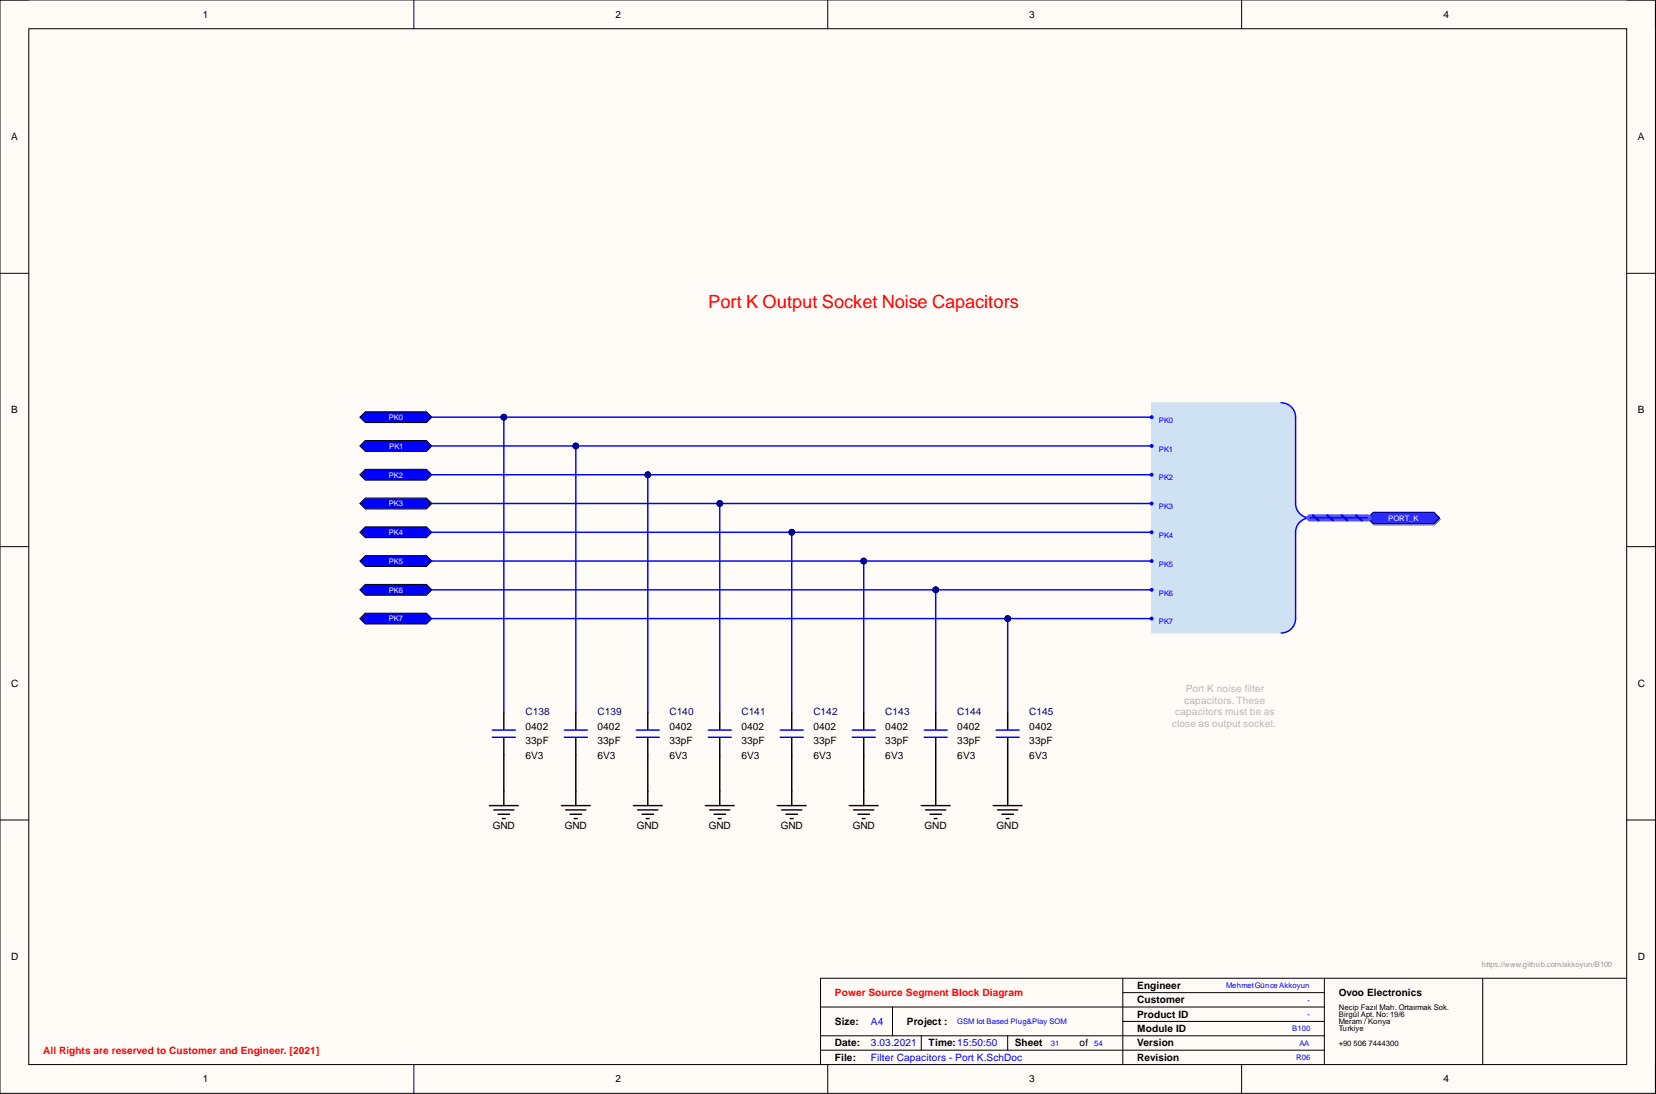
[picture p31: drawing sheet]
<svg xmlns="http://www.w3.org/2000/svg" width="292mm" height="193mm" viewBox="0 0 292 193" stroke-linecap="round" stroke-linejoin="round" font-family="sans-serif">
<defs><g id="words">
<text font-size="3.2" fill="#f00" x="124.9" y="54.4">Port K Output Socket Noise Capacitors</text>
<g font-size="1.8">
<text x="35.8" y="3.1">1</text>
<text x="108.6" y="3.1">2</text>
<text x="181.6" y="3.1">3</text>
<text x="254.6" y="3.1">4</text>
<text x="1.9" y="24.7">A</text>
<text x="288.9" y="24.7">A</text>
<text x="1.9" y="72.9">B</text>
<text x="288.9" y="72.9">B</text>
<text x="1.9" y="121.1">C</text>
<text x="288.9" y="121.1">C</text>
<text x="92.7" y="128.7">0402</text>
<text x="92.7" y="131.3">33pF</text>
<text x="105.4" y="128.7">0402</text>
<text x="105.4" y="131.3">33pF</text>
<text x="118.1" y="128.7">0402</text>
<text x="118.1" y="131.3">33pF</text>
<text x="130.8" y="128.7">0402</text>
<text x="130.8" y="131.3">33pF</text>
<text x="143.5" y="128.7">0402</text>
<text x="143.5" y="131.3">33pF</text>
<text x="156.2" y="128.7">0402</text>
<text x="156.2" y="131.3">33pF</text>
<text x="168.9" y="128.7">0402</text>
<text x="168.9" y="131.3">33pF</text>
<text x="181.6" y="128.7">0402</text>
<text x="181.6" y="131.3">33pF</text>
<text x="92.7" y="133.8">6V3</text>
<text x="105.4" y="133.8">6V3</text>
<text x="118.1" y="133.8">6V3</text>
<text x="130.8" y="133.8">6V3</text>
<text x="143.5" y="133.8">6V3</text>
<text x="156.2" y="133.8">6V3</text>
<text x="168.9" y="133.8">6V3</text>
<text x="181.6" y="133.8">6V3</text>
<text x="86.9" y="146.2">GND</text>
<text x="99.6" y="146.2">GND</text>
<text x="112.3" y="146.2">GND</text>
<text x="125" y="146.2">GND</text>
<text x="137.7" y="146.2">GND</text>
<text x="150.4" y="146.2">GND</text>
<text x="163.1" y="146.2">GND</text>
<text x="175.8" y="146.2">GND</text>
<text x="1.9" y="169.3">D</text>
<text x="288.9" y="169.3">D</text>
<text x="200.6" y="174.4">Engineer</text>
<text x="200.6" y="177">Customer</text>
<text x="200.6" y="179.5">Product ID</text>
<text x="236.1" y="175.7">Ovoo Electronics</text>
<text x="147.3" y="180.8">Size:</text>
<text x="147.3" y="184.6">Date:</text>
<text x="160" y="180.8">Project :</text>
<text x="163.8" y="184.6">Time:15:50:50</text>
<text x="179" y="184.6">Sheet</text>
<text x="190.4" y="184.6">of</text>
<text x="200.6" y="182">Module ID</text>
<text x="200.6" y="184.6">Version</text>
<text x="35.8" y="190.9">1</text>
<text x="108.6" y="190.9">2</text>
<text x="147.3" y="187.1">File:</text>
<text x="181.6" y="190.9">3</text>
<text x="200.6" y="187.1">Revision</text>
<text x="254.6" y="190.9">4</text>
</g>
<g font-size="1.8" fill="#b7b7b7">
<text x="208.9" y="124.2">capacitors. These</text>
<text x="209.1" y="122.1">Port K noise filter</text>
<text x="206.7" y="128.2">close as output socket.</text>
<text x="207.3" y="126.2">capacitors must be as</text>
</g>
<g font-size="1.8" fill="#000080">
<text x="92.7" y="126.2">C138</text>
<text x="105.4" y="126.2">C139</text>
<text x="118.1" y="126.2">C140</text>
<text x="130.8" y="126.2">C141</text>
<text x="143.5" y="126.2">C142</text>
<text x="156.2" y="126.2">C143</text>
<text x="168.9" y="126.2">C144</text>
<text x="181.6" y="126.2">C145</text>
</g>
<g font-size="1.8" fill="#f00">
<text x="147.3" y="175.7">Power Source Segment Block Diagram</text>
<text x="7.6" y="185.8">All Rights are reserved to Customer and Engineer. [2021]</text>
</g>
<g font-size="1.8" fill="#00f">
<text x="153.6" y="184.6">3.03.2021</text>
<text x="153.6" y="180.8">A4</text>
<text x="153.6" y="187.1">Filter Capacitors - Port K.SchDoc</text>
</g>
<g font-size="1.4" fill="#fff">
<text x="68.6" y="74.1">PK0</text>
<text x="68.6" y="79.2">PK1</text>
<text x="68.6" y="84.2">PK2</text>
<text x="68.6" y="89.3">PK3</text>
<text x="68.6" y="94.4">PK4</text>
<text x="244.9" y="91.9">PORT_K</text>
<text x="68.6" y="99.5">PK5</text>
<text x="68.6" y="104.5">PK6</text>
<text x="68.6" y="109.6">PK7</text>
</g>
<g font-size="1.4" fill="#00f">
<text x="204.4" y="74.6">PK0</text>
<text x="204.4" y="79.7">PK1</text>
<text x="204.4" y="84.8">PK2</text>
<text x="204.4" y="89.8">PK3</text>
<text x="204.4" y="94.9">PK4</text>
<text x="204.4" y="100">PK5</text>
<text x="204.4" y="105.1">PK6</text>
<text x="204.4" y="110.1">PK7</text>
<text x="216.3" y="174.3">MehmetGünce Akkoyun</text>
<text x="230.6" y="176.9">-</text>
<text x="230.6" y="179.4">-</text>
<text x="168.9" y="180.7">GSM Iot Based Plug&amp;Play SOM</text>
<text x="185.4" y="184.5">31</text>
<text x="193" y="184.5">54</text>
<text x="227.9" y="181.9">B100</text>
<text x="229.2" y="184.5">AA</text>
<text x="228.6" y="187">R06</text>
</g>
<text font-size="1.4" fill="#999" x="261.4" y="170.5">https://www.github.com/akkoyun/B100</text>
<g font-size="1.4">
<text x="236.1" y="178.1">Necip Fazıl Mah. Ortaırmak Sok.</text>
<text x="236.1" y="179.4">Birgül Apt. No: 19/6</text>
<text x="236.1" y="180.7">Meram / Konya</text>
<text x="236.1" y="181.9">Turkiye</text>
<text x="236.1" y="184.5">+90 506 7444300</text>
</g>
</g></defs>
<path d="M0 0h292v192.9h-292z" fill-rule="evenodd" fill="#fffcf8"/>
<path d="M0 0h292v192.9h-292z" fill="none" stroke="#000" stroke-width=".18"/>
<path d="M5.1 5.1h281.8v182.7h-281.8z" fill-rule="evenodd" fill="#fffcf8"/>
<g fill="none" stroke="#000" stroke-width=".18">
<path d="M0 0h5.1M73 0v5.1M146 0v5.1M219 0v5.1M286.9 0h5.1v5.1M5.1 5.1h281.8v182.7h-281.8zM0 48.2h5.1M286.9 48.2h5.1M0 96.4h5.1M286.9 96.4h5.1M0 144.6h5.1M286.9 144.6h5.1"/>
<path d="M144.7 177.6h88.9M157.4 177.6v5.1M198.1 175.1h35.5M198.1 172.6v15.2M233.6 172.6v15.2M261.5 172.6v15.2M286.9 172.6h-142.2v15.2M73 187.8v5.1M144.7 182.7h88.9M144.7 185.2h88.9M146 187.8v5.1M162.5 182.7v2.5"/>
<path d="M177.7 182.7v2.5M198.1 180.2h35.5M219 187.8v5.1M292 187.8v5.1"/>
</g>
<path d="M203.1 71h22.9l1.3 .4 .9 .9 .3 1.3v15.8l.7 1.1 1.2 .8-1.2 .9-.7 1.1v15.8l-.3 1.3-.9 .9-1.3 .3h-22.9z" fill-rule="evenodd" fill="#cfe2f3"/>
<path d="M203.1 71h22.9l1.3 .4 .9 .9 .3 1.3v15.8l.7 1.1 1.2 .8-1.2 .9-.7 1.1v15.8l-.3 1.3-.9 .9-1.3 .3h-22.9z" fill="none" stroke="#cfe2f3" stroke-width=".18"/>
<path d="M226 71a2.54 2.54 0 0 1 2.5 2.6v15.2a2.54 2.54 0 0 0 2.6 2.5 2.55 2.55 0 0 0-2.6 2.6v15.2a2.53 2.53 0 0 1-2.5 2.5" fill="none" stroke="#00f" stroke-width=".25"/>
<circle cx="203.1" cy="73.6" r=".26" fill="#00f"/>
<circle cx="203.1" cy="73.6" r=".26" fill="none" stroke="#00f" stroke-width=".18"/>
<circle cx="203.1" cy="78.7" r=".26" fill="#00f"/>
<circle cx="203.1" cy="78.7" r=".26" fill="none" stroke="#00f" stroke-width=".18"/>
<circle cx="203.1" cy="83.7" r=".26" fill="#00f"/>
<circle cx="203.1" cy="83.7" r=".26" fill="none" stroke="#00f" stroke-width=".18"/>
<circle cx="203.1" cy="88.8" r=".26" fill="#00f"/>
<circle cx="203.1" cy="88.8" r=".26" fill="none" stroke="#00f" stroke-width=".18"/>
<circle cx="203.1" cy="93.9" r=".26" fill="#00f"/>
<circle cx="203.1" cy="93.9" r=".26" fill="none" stroke="#00f" stroke-width=".18"/>
<circle cx="203.1" cy="99" r=".26" fill="#00f"/>
<circle cx="203.1" cy="99" r=".26" fill="none" stroke="#00f" stroke-width=".18"/>
<circle cx="203.1" cy="109.1" r=".26" fill="#00f"/>
<circle cx="203.1" cy="109.1" r=".26" fill="none" stroke="#00f" stroke-width=".18"/>
<circle cx="203.1" cy="104" r=".26" fill="#00f"/>
<circle cx="203.1" cy="104" r=".26" fill="none" stroke="#00f" stroke-width=".18"/>
<path d="M241.3 91.6l1.1-1h10.7l.9 1-.9 1h-10.7z" fill-rule="evenodd" fill="#7474ca"/>
<path d="M241.3 91.6l1.1-1h10.7l.9 1-.9 1h-10.7z" fill="none" stroke="#6060b6" stroke-width=".18"/>
<path d="M241.2 91.3l1-.9h10.7l1 .9-1 1.1h-10.7z" fill-rule="evenodd" fill="#2828ff"/>
<path d="M241.2 91.3l1-.9h10.7l1 .9-1 1.1h-10.7z" fill="none" stroke="#00009b" stroke-width=".18"/>
<g fill="none" stroke="#000" stroke-width=".25">
<path d="M88.9 139.6v2.5M101.6 139.6v2.5M114.3 139.6v2.5M127 139.6v2.5M139.7 139.6v2.5M152.4 139.6v2.5M165 139.6v2.5M177.7 139.6v2.5M86.3 142.1h5.1M87.1 142.9h3.5M87.9 143.6h2M88.6 144.4h.5"/>
<path d="M99 142.1h5.1M99.8 142.9h3.5M100.6 143.6h2M101.3 144.4h.5M111.7 142.1h5.1M112.5 142.9h3.5M113.2 143.6h2.1M114 144.4h.5M124.4 142.1h5.1M125.2 142.9h3.5M125.9 143.6h2.1M126.7 144.4h.5"/>
<path d="M137.1 142.1h5.1M137.9 142.9h3.5M138.6 143.6h2.1M139.4 144.4h.5M149.8 142.1h5.1M150.6 142.9h3.5M151.3 143.6h2.1M152.1 144.4h.5M162.5 142.1h5.1M163.3 142.9h3.5M164 143.6h2.1M164.8 144.4h.5"/>
<path d="M175.2 142.1h5.1M176 142.9h3.5M176.7 143.6h2.1M177.5 144.4h.5"/>
</g>
<path d="M63.5 73.6l.9-1h10.8l1 1-1 .9h-10.8z" fill-rule="evenodd" fill="#00f"/>
<path d="M63.5 73.6l.9-1h10.8l1 1-1 .9h-10.8z" fill="none" stroke="#000" stroke-width=".18"/>
<path d="M231.1 91.3h10.1" fill="none" stroke="#5a5aff" stroke-width="1.3"/>
<path d="M231.6 90.9l1 .9M234.1 90.9l1 .9M236.7 90.9l1 .9M239.2 90.9l1 .9" fill="none" stroke="#00f" stroke-width=".38"/>
<path d="M231.1 91.3h10.1" fill="none" stroke="#00f" stroke-width=".25"/>
<path d="M63.5 78.7l.9-1h10.8l1 1-1 .9h-10.8z" fill-rule="evenodd" fill="#00f"/>
<path d="M63.5 78.7l.9-1h10.8l1 1-1 .9h-10.8z" fill="none" stroke="#000" stroke-width=".18"/>
<path d="M63.5 83.7l.9-.9h10.8l1 .9-1 1h-10.8z" fill-rule="evenodd" fill="#00f"/>
<path d="M63.5 83.7l.9-.9h10.8l1 .9-1 1h-10.8z" fill="none" stroke="#000" stroke-width=".18"/>
<path d="M63.5 88.8l.9-.9h10.8l1 .9-1 1h-10.8z" fill-rule="evenodd" fill="#00f"/>
<path d="M63.5 88.8l.9-.9h10.8l1 .9-1 1h-10.8z" fill="none" stroke="#000" stroke-width=".18"/>
<path d="M63.5 93.9l.9-1h10.8l1 1-1 .9h-10.8z" fill-rule="evenodd" fill="#00f"/>
<path d="M63.5 93.9l.9-1h10.8l1 1-1 .9h-10.8z" fill="none" stroke="#000" stroke-width=".18"/>
<path d="M63.5 99l.9-1h10.8l1 1-1 .9h-10.8z" fill-rule="evenodd" fill="#00f"/>
<path d="M63.5 99l.9-1h10.8l1 1-1 .9h-10.8z" fill="none" stroke="#000" stroke-width=".18"/>
<path d="M63.5 104l.9-.9h10.8l1 .9-1 1h-10.8z" fill-rule="evenodd" fill="#00f"/>
<path d="M63.5 104l.9-.9h10.8l1 .9-1 1h-10.8z" fill="none" stroke="#000" stroke-width=".18"/>
<path d="M63.5 109.1l.9-.9h10.8l1 .9-1 1h-10.8z" fill-rule="evenodd" fill="#00f"/>
<path d="M63.5 109.1l.9-.9h10.8l1 .9-1 1h-10.8z" fill="none" stroke="#000" stroke-width=".18"/>
<path d="M88.9 125.6v3.1M88.9 130.2v3M101.6 125.6v3.1M101.6 130.2v3M114.3 125.6v3.1M114.3 130.2v3M127 125.6v3.1M127 130.2v3M139.7 125.6v3.1M139.7 130.2v3M177.7 133.2v6.4" fill="none" stroke="#000" stroke-width=".25"/>
<path d="M76.2 109.1h126.9M86.8 128.8h4.1M86.8 130h4.1M99.5 128.8h4.1M99.5 130h4.1M112.2 128.8h4.1M112.2 130h4.1M124.9 128.8h4.1M124.9 130h4.1M137.6 128.8h4.1M137.6 130h4.1" fill="none" stroke="#00f" stroke-width=".25"/>
<circle cx="177.7" cy="109.1" r=".51" fill="#000080"/>
<circle cx="177.7" cy="109.1" r=".51" fill="none" stroke="#000080" stroke-width=".18"/>
<path d="M76.2 104h126.9" fill="none" stroke="#00f" stroke-width=".25"/>
<circle cx="165" cy="104" r=".51" fill="#000080"/>
<circle cx="165" cy="104" r=".51" fill="none" stroke="#000080" stroke-width=".18"/>
<path d="M76.2 99h126.9" fill="none" stroke="#00f" stroke-width=".25"/>
<circle cx="152.4" cy="99" r=".51" fill="#000080"/>
<circle cx="152.4" cy="99" r=".51" fill="none" stroke="#000080" stroke-width=".18"/>
<path d="M76.2 93.9h126.9" fill="none" stroke="#00f" stroke-width=".25"/>
<circle cx="139.7" cy="93.9" r=".51" fill="#000080"/>
<circle cx="139.7" cy="93.9" r=".51" fill="none" stroke="#000080" stroke-width=".18"/>
<path d="M76.2 88.8h126.9" fill="none" stroke="#00f" stroke-width=".25"/>
<circle cx="127" cy="88.8" r=".51" fill="#000080"/>
<circle cx="127" cy="88.8" r=".51" fill="none" stroke="#000080" stroke-width=".18"/>
<path d="M76.2 83.7h126.9" fill="none" stroke="#00f" stroke-width=".25"/>
<circle cx="114.3" cy="83.7" r=".51" fill="#000080"/>
<circle cx="114.3" cy="83.7" r=".51" fill="none" stroke="#000080" stroke-width=".18"/>
<path d="M76.2 78.7h126.9" fill="none" stroke="#00f" stroke-width=".25"/>
<circle cx="101.6" cy="78.7" r=".51" fill="#000080"/>
<circle cx="101.6" cy="78.7" r=".51" fill="none" stroke="#000080" stroke-width=".18"/>
<path d="M76.2 73.6h126.9" fill="none" stroke="#00f" stroke-width=".25"/>
<circle cx="88.9" cy="73.6" r=".51" fill="#000080"/>
<circle cx="88.9" cy="73.6" r=".51" fill="none" stroke="#000080" stroke-width=".18"/>
<path d="M88.9 133.2v6.4" fill="none" stroke="#000" stroke-width=".25"/>
<path d="M88.9 73.6v52" fill="none" stroke="#00f" stroke-width=".25"/>
<circle cx="88.9" cy="73.6" r=".51" fill="#000080"/>
<circle cx="88.9" cy="73.6" r=".51" fill="none" stroke="#000080" stroke-width=".18"/>
<path d="M101.6 133.2v6.4" fill="none" stroke="#000" stroke-width=".25"/>
<path d="M101.6 78.7v46.9" fill="none" stroke="#00f" stroke-width=".25"/>
<circle cx="101.6" cy="78.7" r=".51" fill="#000080"/>
<circle cx="101.6" cy="78.7" r=".51" fill="none" stroke="#000080" stroke-width=".18"/>
<path d="M114.3 133.2v6.4" fill="none" stroke="#000" stroke-width=".25"/>
<path d="M114.3 83.7v41.9" fill="none" stroke="#00f" stroke-width=".25"/>
<circle cx="114.3" cy="83.7" r=".51" fill="#000080"/>
<circle cx="114.3" cy="83.7" r=".51" fill="none" stroke="#000080" stroke-width=".18"/>
<path d="M127 133.2v6.4" fill="none" stroke="#000" stroke-width=".25"/>
<path d="M127 88.8v36.8" fill="none" stroke="#00f" stroke-width=".25"/>
<circle cx="127" cy="88.8" r=".51" fill="#000080"/>
<circle cx="127" cy="88.8" r=".51" fill="none" stroke="#000080" stroke-width=".18"/>
<path d="M139.7 133.2v6.4" fill="none" stroke="#000" stroke-width=".25"/>
<path d="M139.7 93.9v31.7" fill="none" stroke="#00f" stroke-width=".25"/>
<circle cx="139.7" cy="93.9" r=".51" fill="#000080"/>
<circle cx="139.7" cy="93.9" r=".51" fill="none" stroke="#000080" stroke-width=".18"/>
<path d="M152.4 133.2v6.4" fill="none" stroke="#000" stroke-width=".25"/>
<path d="M152.4 99v26.6" fill="none" stroke="#00f" stroke-width=".25"/>
<circle cx="152.4" cy="99" r=".51" fill="#000080"/>
<circle cx="152.4" cy="99" r=".51" fill="none" stroke="#000080" stroke-width=".18"/>
<path d="M165 133.2v6.4" fill="none" stroke="#000" stroke-width=".25"/>
<path d="M165 104v21.6" fill="none" stroke="#00f" stroke-width=".25"/>
<circle cx="165" cy="104" r=".51" fill="#000080"/>
<circle cx="165" cy="104" r=".51" fill="none" stroke="#000080" stroke-width=".18"/>
<path d="M177.7 109.1v16.5" fill="none" stroke="#00f" stroke-width=".25"/>
<circle cx="177.7" cy="109.1" r=".51" fill="#000080"/>
<circle cx="177.7" cy="109.1" r=".51" fill="none" stroke="#000080" stroke-width=".18"/>
<path d="M152.4 125.6v3.1M152.4 130.2v3M165 125.6v3.1M165 130.2v3M177.7 125.6v3.1M177.7 130.2v3" fill="none" stroke="#000" stroke-width=".25"/>
<path d="M150.3 128.8h4.1M150.3 130h4.1M163 128.8h4.1M163 130h4.1M175.7 128.8h4.1M175.7 130h4.1" fill="none" stroke="#00f" stroke-width=".25"/>
<use href="#words"/>
</svg>
